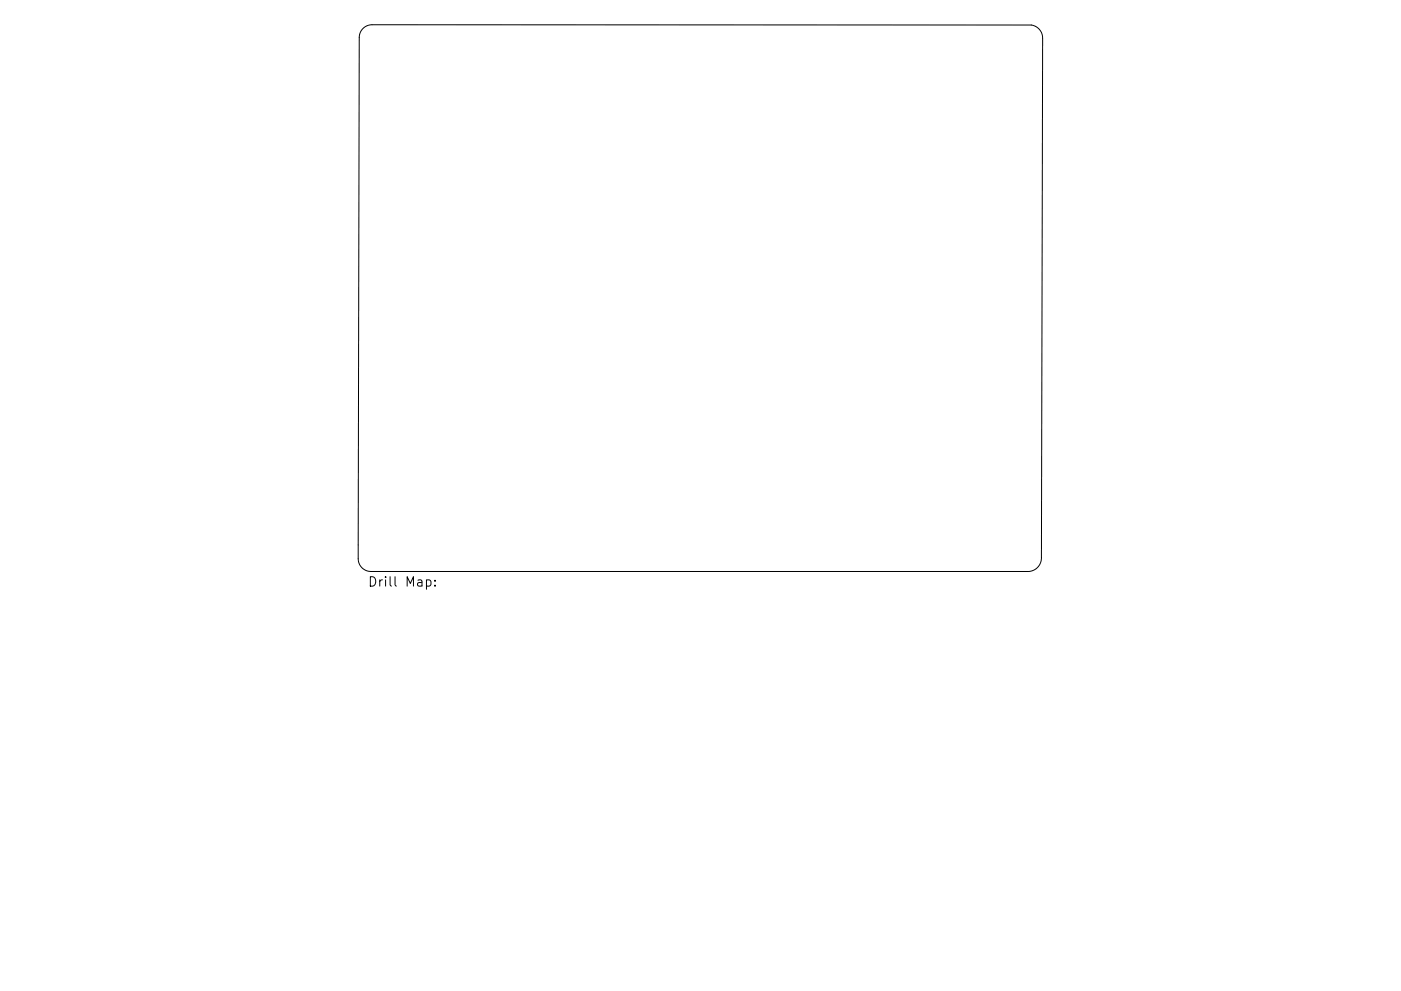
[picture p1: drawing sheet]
<svg xmlns="http://www.w3.org/2000/svg" width="297mm" height="210mm" viewBox="0 0 297 210" stroke-linecap="round" stroke-linejoin="round" font-family="sans-serif">
<defs><g id="words">
<g font-size="2.8">
<text x="77.9" y="125.1">Drill</text>
<text x="86" y="125.1">Map:</text>
</g>
</g></defs>
<path d="M77 6a2.71 2.71 0 0 1 1.9-.7h139.8a2.79 2.79 0 0 1 2.4 2.8l-.3 110.3a2.87 2.87 0 0 1-2.7 2.8h-139.4a2.71 2.71 0 0 1-2.8-2.7l.3-110.5a2.71 2.71 0 0 1 .8-2zM83.8 122.4v1.7l.2 .3" fill="none" stroke="#000" stroke-width=".21"/>
<use href="#words"/>
</svg>
